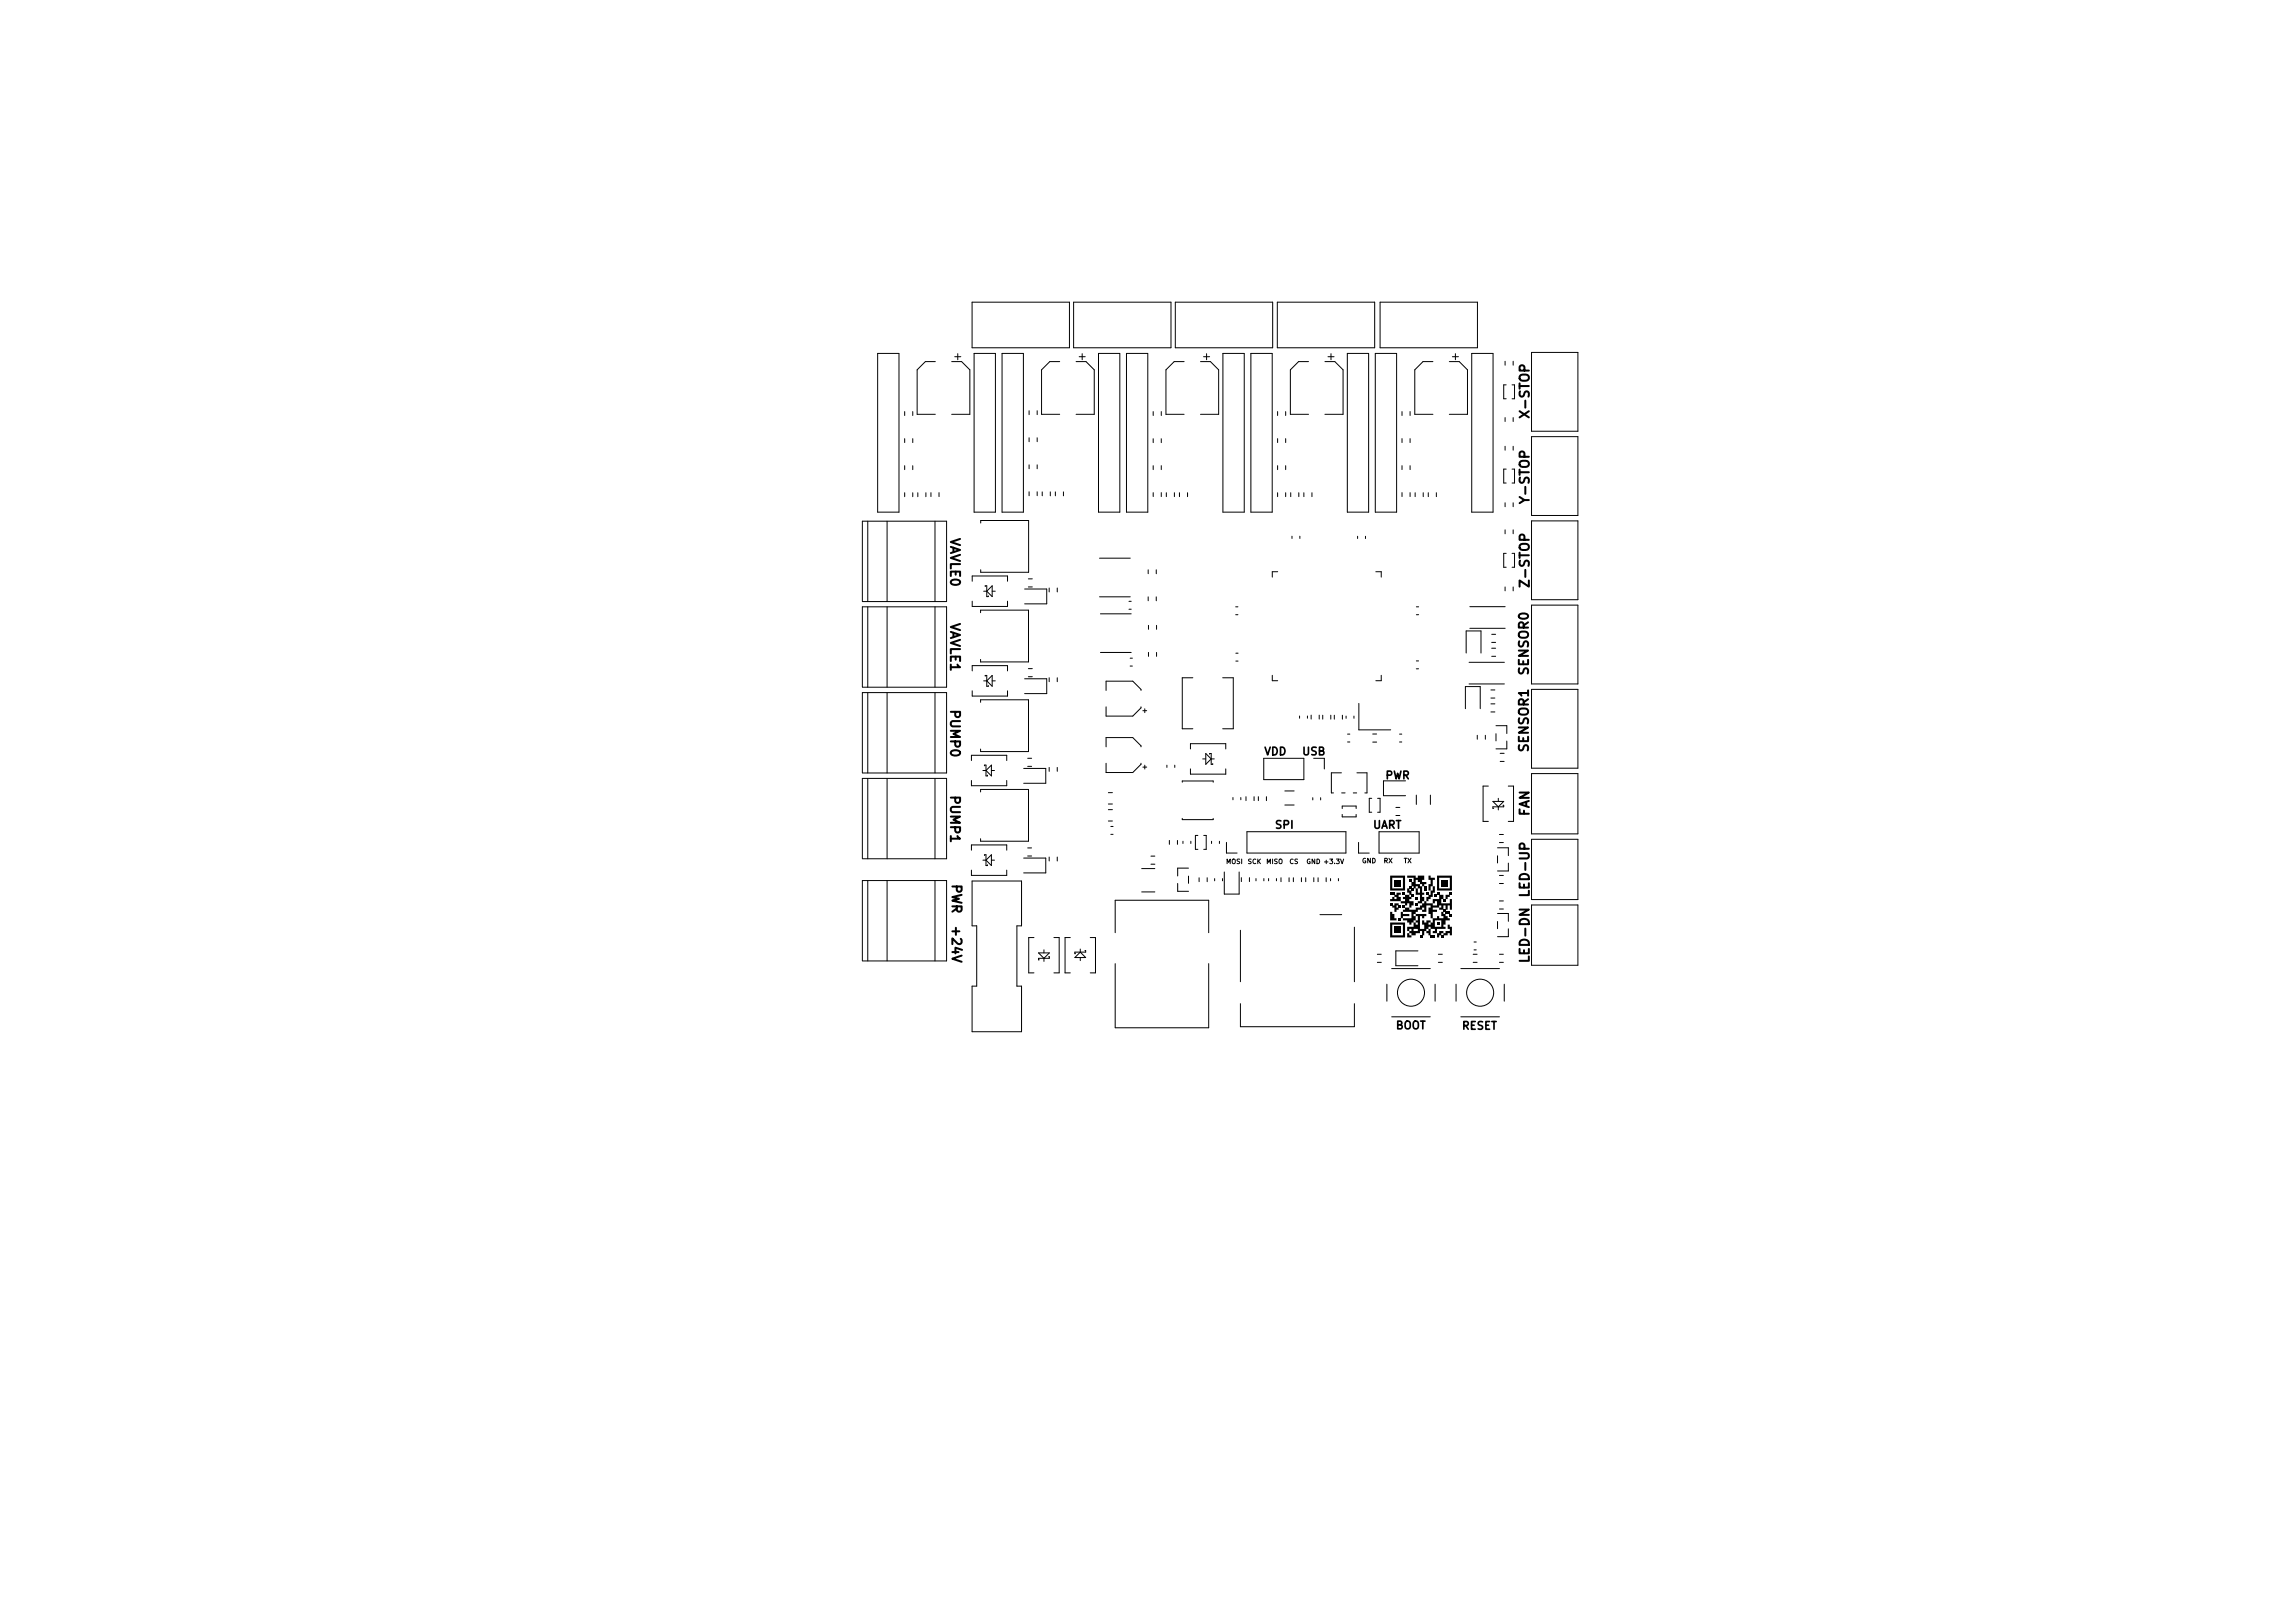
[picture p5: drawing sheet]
<svg xmlns="http://www.w3.org/2000/svg" width="297mm" height="210mm" viewBox="0 0 297 210" stroke-linecap="round" stroke-linejoin="round" font-family="sans-serif">
<defs><g id="words">
<g font-size="1.2">
<text x="198.2" y="54.3" transform="rotate(-90 198.2 54.3)">X-STOP</text>
<text x="198.2" y="65.3" transform="rotate(-90 198.2 65.3)">Y-STOP</text>
<text x="122.7" y="69.5" transform="rotate(90 122.7 69.5)">VAVLE0</text>
<text x="198.2" y="76.2" transform="rotate(-90 198.2 76.2)">Z-STOP</text>
<text x="122.7" y="80.5" transform="rotate(90 122.7 80.5)">VAVLE1</text>
<text x="198.1" y="87.5" transform="rotate(-90 198.1 87.5)">SENSOR0</text>
<text x="122.7" y="91.7" transform="rotate(90 122.7 91.7)">PUMP0</text>
<text x="198.1" y="97.5" transform="rotate(-90 198.1 97.5)">SENSOR1</text>
<text x="122.7" y="102.8" transform="rotate(90 122.7 102.8)">PUMP1</text>
<text x="198.2" y="105.7" transform="rotate(-90 198.2 105.7)">FAN</text>
<text x="122.9" y="114.3" transform="rotate(90 122.9 114.3)">PWR</text>
<text x="122.9" y="119.6" transform="rotate(90 122.9 119.6)">+24V</text>
<text x="198.2" y="116.2" transform="rotate(-90 198.2 116.2)">LED-UP</text>
<text x="198.2" y="124.7" transform="rotate(-90 198.2 124.7)">LED-DN</text>
</g>
<g font-size="1">
<text x="163.5" y="98">VDD</text>
<text x="168.4" y="98">USB</text>
<text x="179.2" y="101.1">PWR</text>
<text x="164.9" y="107.5">SPI</text>
<text x="177.6" y="107.5">UART</text>
<text x="180.6" y="133.4">BOOT</text>
<text x="189.1" y="133.5">RESET</text>
</g>
<g font-size=".6">
<text x="158.6" y="111.9">MOSI</text>
<text x="161.4" y="111.9">SCK</text>
<text x="163.8" y="111.9">MISO</text>
<text x="166.8" y="111.9">CS</text>
<text x="169" y="111.9">GND +3.3V</text>
<text x="176.2" y="111.8">GND</text>
<text x="179" y="111.8">RX</text>
<text x="181.6" y="111.8">TX</text>
</g>
</g></defs>
<g fill="#000">
<path d="M179.9 118h.3v.3h.3v.5h.2v.3h-.8zM179.9 116.9h.3v.3h-.3zM179.9 115.5h.6v.3h-.6zM180.2 117.2h.3v-.3h.5v.3h-.3v.2h.3v.3h-.3v.3h-.2v-.6h-.3zM181 118.8h.3v.3h-.3zM181 117.2h.3v.2h-.3zM179.9 116.3h.3v-.2h.3v.2h.2v-.2h-.2v-.3h.2v-.3h.6v.3h-.3v.3h.3v.5h-1.4zM180.5 113.9h.8v.8h-.8zM181.3 118h.3v.3h.8v.2h-.8v.3h-.3zM179.9 119.4h1.9v1.9h-1.9v-.3h1.7v-1.4h-1.4v1.4h-.3zM181.6 117.2h.2v.2h-.2zM181.6 115.5h.2v.3h-.2z"/>
<path d="M179.9 113.3h1.9v1.9h-1.9v-.2h1.7v-1.4h-1.4v1.4h-.3zM181.6 116.1h.2v-.3h.6v.3h.3v.2h-.3v.3h.5v.6h-.2v.2h-.3v-.5h-.3v.3h-.3v-.3h-.5v-.3h.5v-.3h-.2zM182.1 115h.3v.2h.3v.6h-.3v-.3h-.3zM182.4 114.7h.3v.3h-.3zM182.4 113.9h.3v.2h-.3zM182.7 115.8h.2v.3h-.2zM182.7 115h.2v.2h-.2zM182.1 113.3h1.1v.3h.3v-.3h.8v.6h-.3v.2h.6v.3h-.3v.3h-.3v-.3h-.2v.3h.2v.8h.3v.3h-.3v.3h.3v.5h-.3v.3h-.5v-.3h.3v-.8h-.6v-.8h.3v.5h.3v-.5h-.3v-.3h-.3v.3h-.3v-.3h-.2v-.6h.5v.3h.6v-.3h-.3v-.2h-.3v.2h-.3v-.5h-.8zM183.2 116.9h.3v.3h-.3zM183.2 116.1h.3v.2h-.3zM184.3 114.7h.3v.5h-.3zM184.6 115.5h.3v.3h-.3z"/>
<path d="M184.9 113.3h.2v.3h.6v.3h-.3v.8h-.3v.5h-.2v-.8h.2v-.5h-.2zM185.4 114.7h.3v.8h-.3v.6h-.3v.2h-.2v.3h-.3v-.5h.3v-.3h.2v-.6h.3zM185.7 115.8h.3v.3h-.3zM186 119.4h.2v.2h-.2zM186 115.5h.2v.3h-.2zM181.6 117.7h.2v-.3h.6v.3h.8v-.3h.6v-.2h.2v-.3h.3v-.3h.3v.3h.8v.3h.6v-.6h-.3v.3h-.3v-.6h.8v-.5h.6v.5h-.3v.6h1.1v-.6h.3v1.4h-.3v-.5h-.3v.5h-.2v-.5h-.3v.5h-.6v-.3h.3v-.2h-.3v.2h-.8v.3h.6v.3h-.6v.8h-.3v-.5h-.2v-.9h.2v-.2h-.5v.8h-.6v-.3h.3v-.3h-.3v.3h-.5v.3h-.3v.3h-.3v.2h.3v-.2h1.4v.2h-.3v.3h-.3v-.3h-.2v1.7h.5v-.6h-.3v-.5h.3v.3h.3v-.3h.5v.3h-.2v.2h.2v-.2h.6v.5h.8v-.8h-.8v.3h-.3v-.6h.6v-.3h.2v.3h.6v-.3h-.3v-.5h.3v.3h.3v.2h.2v.3h.3v.3h-.5v.5h-.3v.3h.3v.3h-1.1v.5h-.6v-.2h.3v-.3h-.6v-.3h-.2v.3h-.3v.3h-.3v.5h-.3v-.5h-.2v.2h-.6v.3h-.5v-.3h-.3v-.2h1.1v-.3h-.6v.3h-.2v-.3h-.3v.3h-.3v-.6h.8v-.5h.3v.2h.3v-.2h-.3v-.3h.3v-.6h-.3v.6h-.3v.3h-.2v.2h-.3v-.2h-.3v-.3h-.5v-.3h1.1v-.8h-1.1zM186.8 117.7h.3v.3h-.3zM186.8 116.3h.3v.3h-.3zM186.5 113.9h.8v.8h-.8zM187.3 119.6h.3v.3h.3v1.1h-.3v-.3h-.3v.3h-.5v-.3h.3v-.2h.5v-.3h-.3zM187.1 118h.5v.3h-.5zM187.1 115.8h.5v.3h-.3v.2h-.2z"/>
<path d="M187.6 118.3h.3v.2h-.3zM187.6 115.5h.3v.3h-.3zM186 113.3h1.9v1.9h-1.9v-.2h1.6v-1.4h-1.4v1.4h-.2zM180.5 119.9h.8v.8h-.8zM182.1 120.7h.3v.3h.3v.3h-.6zM183.8 121h.2v.3h-.2zM184.6 120.5h.3v-.3h.2v.8h-.2v-.3h-.3zM185.1 121h.6v.3h-.6zM186 120.7h.2v-.2h.6v.2h-.3v.3h-.3v.3h-.2zM186.5 121h.3v.3h-.3z"/>
</g>
<g fill="none" stroke="#000" stroke-width=".13">
<path d="M125.8 39.1h12.6v5.9h-12.6zM138.9 39.1h12.6v5.9h-12.6zM152.1 39.1h12.6v5.9h-12.6zM165.3 39.1h12.6v5.9h-12.6zM178.6 39.1h12.6v5.9h-12.6zM116.3 45.7h-2.7v20.6h2.7v-20.6M117.1 53.3v.5M117.1 56.8v.5M118.1 53.3v.5M118.1 56.8v.5M121 46.8h-1.2l-1.1 1.1v5.7h2.3M123.2 46.8h1.2l1.1 1.1v5.7h-2.3"/>
<path d="M123.6 46.2h.7M123.9 45.8v.8M128.8 45.7h-2.7v20.6h2.7v-20.6M132.4 45.7h-2.7v20.6h2.7v-20.6M133.2 53.1v.6M133.2 56.6v.6M134.2 53.1v.6M134.2 56.6v.6M137.1 46.8h-1.2l-1.1 1.1v5.7h2.3M139.3 46.8h1.2l1.1 1.1v5.7h-2.3M139.7 46.2h.7M140 45.8v.8"/>
<path d="M142.2 45.7h2.7v20.6h-2.7zM145.8 45.7h2.7v20.6h-2.7zM149.2 53.3v.5M149.2 56.8v.5M150.3 53.3v.5M150.3 56.8v.5M153.2 46.8h-1.2l-1.1 1.1v5.7h2.3M155.4 46.8h1.2l1.1 1.1v5.7h-2.3M155.8 46.2h.7M156.1 45.8v.8M161 45.7h-2.7v20.6h2.7v-20.6M164.6 45.7h-2.7v20.6h2.7v-20.6"/>
<path d="M165.3 53.3v.5M165.3 56.8v.5M166.4 53.3v.5M166.4 56.8v.5M169.3 46.8h-1.2l-1.1 1.1v5.7h2.3M171.5 46.8h1.2l1.1 1.1v5.7h-2.3M171.9 46.2h.7M172.2 45.8v.8M177.1 45.7h-2.7v20.6h2.7v-20.6M178 45.7h2.7v20.6h-2.7zM181.4 53.3v.5M181.4 56.8v.5"/>
<path d="M182.5 53.3v.5M182.5 56.8v.5M185.4 46.8h-1.2l-1.1 1.1v5.7h2.3M187.6 46.8h1.2l1.1 1.1v5.7h-2.3M188 46.2h.7M188.3 45.8v.8M190.5 45.7h2.7v20.6h-2.7zM194.8 46.7v.6M194.8 54v.5M194.8 57.7v.6M194.9 49.8h-.3v1.8h.3M195.7 49.8h.3v1.8h-.3"/>
<path d="M195.8 46.7v.6M195.8 54v.5M195.8 57.7v.6M198.2 45.6h6v10.2h-6zM198.2 56.5h6v10.2h-6zM111.6 77.8v-10.4h10.9v10.4h-10.9M112.3 67.4v10.4M112.3 78.5v10.4M114.8 67.4v10.4M114.8 78.5v10.4M117.1 60.3v.5M117.1 63.8v.5"/>
<path d="M118.1 60.3v.5M118.1 63.8v.5M118.8 63.8v.5M119.8 63.8v.5M120.5 63.7v.6M121 67.4v10.4M121 78.5v10.4M121.5 63.7v.6M125.8 75.2v-.7h4.6v.7M125.8 77.8v.7h4.6v-.7M126.9 79.3v-.3h6.2v6.7h-6.2v-.4M126.9 67.7v-.3h6.2v6.7h-6.2v-.4"/>
<path d="M127.3 76.5h.4M127.5 75.9v-.1h.2v1.4h.2v-.1M128.4 76.5h.4M128.4 75.8v1.4l-.7-.7zM132.6 76.2h2.9v1.9h-2.9M133.1 74.9h.5M133.1 75.9h.5M133.2 60.1v.6M133.2 63.6v.5M134.2 60.1v.6M134.2 63.6v.5M134.9 63.6v.6"/>
<path d="M135.8 76.1v.5M135.9 63.6v.6M136.6 63.6v.6M136.8 76.1v.5M137.6 63.6v.6M142.3 72.2h4M142.3 77.2h4M142.4 79.4h4M146.1 77.8h.3M146.1 78.8h.3M148.6 73.7v.5M148.6 77.2v.5"/>
<path d="M149.2 60.3v.5M149.2 63.7v.6M149.6 73.7v.5M149.6 77.2v.5M150.3 60.3v.5M150.3 63.7v.6M150.9 63.8v.5M152 63.8v.5M152.6 63.8v.5M153.7 63.8v.5M159.9 78.5h.3M159.9 79.5h.3"/>
<path d="M165.3 60.3v.5M165.3 63.8v.5M165.3 74h-.6v.7M166.4 60.3v.5M166.4 63.8v.5M167 63.8v.5M167.2 69.4v.3M168.1 63.8v.5M168.2 69.4v.3M168.7 63.8v.5M169.8 63.8v.5M175.7 69.4v.3"/>
<path d="M176.7 69.4v.3M178 74h.7v.7M181.4 60.3v.5M181.4 63.7v.6M182.5 60.3v.5M182.5 63.7v.6M183.1 63.8v.5M183.3 78.5h.3M183.3 79.5h.3M184.2 63.8v.5M184.8 63.8v.5M185.9 63.8v.5"/>
<path d="M190.2 78.5h4.6M194.8 65.1v.5M194.8 68.6v.5M194.8 75.9v.6M194.9 71.6h-.3v1.8h.3M194.9 60.7h-.3v1.8h.3M195.7 71.6h.3v1.8h-.3M195.7 60.7h.3v1.8h-.3M195.8 65.1v.5M195.8 68.6v.5M195.8 75.9v.6M198.2 67.4h6v10.2h-6z"/>
<path d="M198.2 78.3h6v10.2h-6zM111.6 88.9v-10.4h10.9v10.4h-10.9M111.6 100v-10.4h10.9v10.4h-10.9M112.3 89.6v10.4M114.8 89.6v10.4M121 89.6v10.4M125.7 98.4v-.7h4.6v.7M125.8 86.8v-.7h4.6v.7M125.8 89.4v.7h4.6v-.7M126.9 90.9v-.3h6.2v6.7h-6.2v-.4M127.2 99.7h.4M127.3 88.1h.4"/>
<path d="M127.4 99.1v-.1h.2v1.4h.2v-.1M127.5 87.5v-.1h.2v1.4h.2v-.1M127.6 99.7l.7-.7v1.4zM127.7 88.1l.7-.7v1.4zM128.3 99.7h.4M128.4 88.1h.4M132.5 99.4h2.8v2h-2.8M132.6 87.8h2.9v2h-2.9M133 98.1h.5M133 99.2h.5M133.1 86.5h.5M133.1 87.6h.5"/>
<path d="M135.8 87.7v.5M135.8 99.3v.5M136.8 87.7v.5M136.8 99.3v.5M142.4 84.4h4M143.1 89.3v-1.2h3.5l1.1 1.1v.1M143.1 91.5v1.2h3.5l1.1-1.1v-.1M143.1 96.6v-1.2h3.5l1.1 1.1v.1M143.1 98.8v1.2h3.5l1.1-1.1v-.1M146.3 85.2h.2M146.3 86.2h.2M147.9 92h.5"/>
<path d="M147.9 99.3h.5M148.2 91.7v.5M148.2 99v.5M148.6 80.9v.5M148.6 84.4v.5M149.7 80.9v.5M149.7 84.4v.5M151 99v.3M152 99v.3M154.1 96.9v-.7h4.5v.7M154.1 99.5v.7h4.5v-.7M154.4 87.7h-1.4v6.6h1.4"/>
<path d="M155.6 98.2h.4M156 97.5l.7 .7-.7 .7zM156.5 97.6v-.1h.2v1.4h.2v-.1M156.7 98.2h.4M158.2 87.7h1.4v6.6h-1.4M159.9 84.5h.3M159.9 85.5h.3M163.5 98.1h5.2v2.8h-5.2zM164.7 87.4v.7h.6M168.2 92.6v.3M169.2 92.6v.3M169.7 92.5v.5"/>
<path d="M170 98.1h1.4v1.4M170.7 92.5v.5M171.2 92.5v.6M172.2 92.5v.6M172.7 92.5v.6M173.7 92.5v.6M174.2 92.7v.2M174.4 95h.3M174.4 96h.3M175.2 92.7v.2M175.9 91v3.4h4.1M177.6 95h.6"/>
<path d="M177.6 96h.6M178.7 87.4v.7h-.7M181.1 95h.3M181.1 96h.3M183.3 85.5h.3M183.3 86.5h.3M189.6 91.7v-2.9h2v2.9M189.7 84.5v-2.9h2v2.9M190.1 88.5h4.6M190.1 85.7h4.6M190.2 81.3h4.6M191.2 95.1v.6"/>
<path d="M192.2 95.1v.6M192.9 91.1h.6M192.9 92.1h.6M192.9 89.3h.6M192.9 90.3h.6M193 82.1h.6M193 83.1h.6M193 83.9h.6M193 84.9h.6M193.6 93.9h1.4v1M193.6 94.9v1M194.1 97.5h.6"/>
<path d="M194.1 98.5h.6M195 95.9v1h-1.4M198.2 89.2h6v10.2h-6zM111.6 111.1v-10.4h10.9v10.4h-10.9M112.3 100.7v10.4M112.3 113.9v10.4M114.8 100.7v10.4M114.8 113.9v10.4M121 100.7v10.4M121 113.9v10.4M125.7 110v-.7h4.6v.7M125.7 101v.7h4.6v-.7"/>
<path d="M125.7 112.6v.7h4.6v-.7M125.8 114h6.4v5.8h-.6v7.8h.6v5.9h-6.4v-5.9h.6v-7.8h-.6zM126.9 102.5v-.3h6.2v6.7h-6.2v-.4M127.2 111.3h.4M127.4 110.7v-.1h.2v1.4h.2v-.1M127.6 111.3l.7-.7v1.4zM128.3 111.3h.4M132.5 111h2.8v2h-2.8M133 110.8h.5M133 109.7h.5M135.8 110.9v.5M136.8 110.9v.5"/>
<path d="M143.4 102.6h.6M143.4 104h.6M143.4 104.8h.6M143.4 106.2h.6M143.8 106.9h.2M143.8 108h.2M147.8 112.4h1.6M147.8 115.4h1.6M148.9 110.8h.6M148.9 111.8h.6M151.3 108.7v.6M152.4 108.7v.6"/>
<path d="M152.4 114.3v1h1.4M153 101.2v-.1h4v.1M153 105.9v.2h4v-.2M153.1 108.9v.2M153.8 112.3h-1.4v1M153.8 113.4v.9M154.1 108.9v.2M155 108.1h-.3v1.8h.3M155.2 113.6v.5M155.8 108.1h.3v1.8h-.3M156.2 113.6v.5M156.8 108.9v.2"/>
<path d="M157.2 113.7v.3M157.8 108.9v.2M158.2 113.7v.3M158.4 112.8v2.9h2v-2.9M158.7 109v1.4h1.4M159.6 103.2v.3M160.6 103.2v.3M160.6 113.6v.5M161.2 103.1v.5M161.4 107.6h12.8v2.8h-12.8zM161.7 113.6v.5M162.3 103.1v.5"/>
<path d="M162.5 113.7v.3M162.8 103.1v.5M163.6 113.7v.3M163.9 103.1v.5M164.2 113.7v.3M165.2 113.7v.3M165.8 113.6v.5M166.3 102.3h1.2M166.3 104.2h1.2M166.8 113.6v.5M167.4 113.6v.5M168.4 113.6v.5"/>
<path d="M169 113.6v.5M169.9 103.2v.3M170 113.6v.5M170.6 113.6v.5M170.8 118.4h2.8M170.9 103.2v.3M171.6 113.6v.5M172.2 113.7v.3M173.2 113.7v.3M173.6 100h-1.3v2.6h.3M173.6 102.6h.5M173.7 104.6v-.3h1.8v.3"/>
<path d="M173.7 105.4v.3h1.8v-.3M175.1 102.6h.5M175.3 120v7M175.6 100h1.3v2.6h-.3M175.8 109v1.4h1.4M177.5 103.3h-.3v1.8h.3M178.3 103.3h.3v1.8h-.3M178.5 107.6h5.2v2.8h-5.2zM180.6 104.5h.6M180.6 105.5h.6M181.9 101h-2.9v2h2.9M183.3 102.9v1.2"/>
<path d="M185.1 102.9v1.2M192.6 101.7h-.7v4.6h.7M193.2 103.7h1.4l-.7 .7zM193.8 109.7h1.4v1M193.8 110.7v1M193.8 119.2v1M193.8 118.2h1.4v1M193.9 103.3v.4M193.9 104.4v.4M194 108h.6M194 116.6h.6M194 117.6h.6"/>
<path d="M194 109h.6M194 113.3h.6M194 114.3h.6M194.5 104.2h.1v.2h-1.4v.2h.1M195.2 101.7h.7v4.6h-.7M195.2 111.7v1h-1.4M198.2 100.1h6v7.8h-6zM198.2 108.6h6v7.8h-6zM198.2 117.1h6v7.8h-6zM111.6 124.3v-10.4h10.9v10.4h-10.9M133.8 121.3h-.7v4.6h.7M134.4 123.3h1.4l-.7 .7z"/>
<path d="M135.1 122.9v.4M135.1 124v.4M135.7 123.8h.1v.2h-1.4v.2h.1M136.4 121.3h.7v4.6h-.7M138.5 121.3h-.7v4.6h.7M139.8 123.2l.7 .7h-1.4zM139.8 122.8v.4M139.8 123.9v.4M140.4 123h.1v.2h-1.4v.2h.1M141.1 121.3h.7v4.6h-.7M144.3 120.7v-4.2h12.1v4.2M144.3 124.7v8.3h12.1v-8.3"/>
<path d="M160.5 120.4v6.6M160.5 129.9v3h14.8v-3M178.2 123.5h.6M178.2 124.5h.6M179.5 127.4v2.2M180.1 125.3h5M180.1 131.6h5M183.5 123h-2.9v2h2.9M185.7 127.4v2.2M186.1 123.5h.6M186.1 124.5h.6M188.4 127.4v2.2"/>
<path d="M189 125.3h5.1M189 131.6h5.1M190.6 123.5h.6M190.6 124.5h.6M190.8 121.9h.2M190.8 122.9h.2M194 123.5h.6M194 124.5h.6M194.7 127.4v2.2M195.2 120.2v1h-1.4"/>
<circle cx="182.6" cy="128.4" r="1.75"/>
<circle cx="191.5" cy="128.4" r="1.75"/>
</g>
<use href="#words"/>
</svg>
